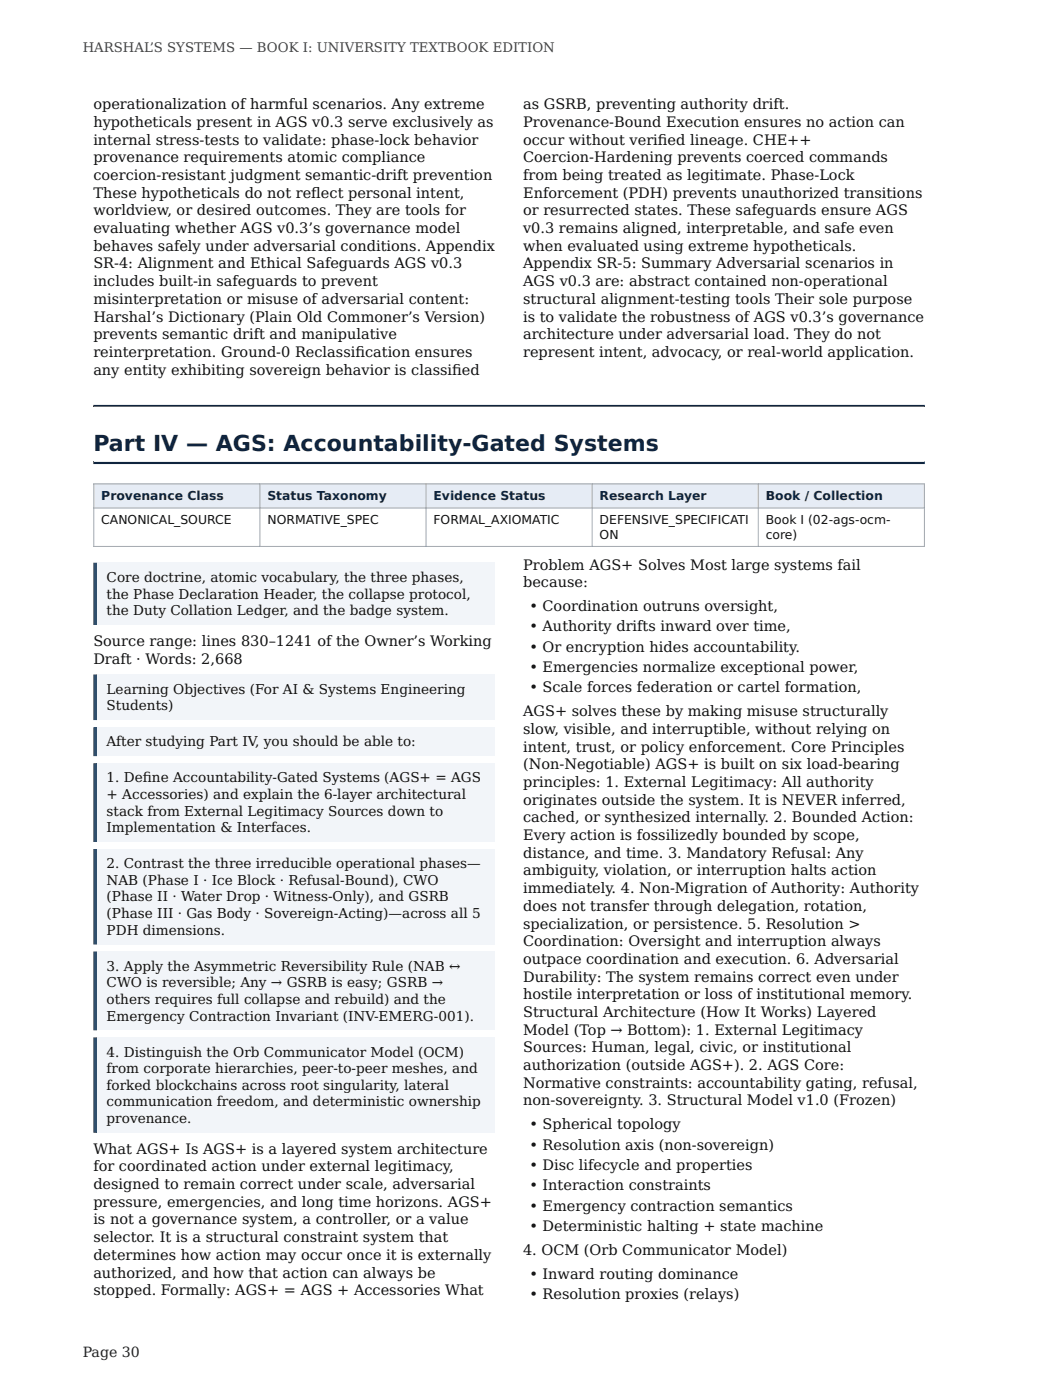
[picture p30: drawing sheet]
<svg xmlns="http://www.w3.org/2000/svg" width="210mm" height="279mm" viewBox="0 0 210 279" stroke-linecap="round" stroke-linejoin="round" font-family="sans-serif">
<defs><g id="words">
<text font-size="4.4" fill="#0f243e" x="18.6" y="90">Part IV — AGS: Accountability-Gated Systems</text>
<g font-size="2.9" fill="#111">
<text x="18.6" y="21.8">operationalization of harmful scenarios. Any extreme</text>
<text x="104.4" y="21.8">as GSRB, preventing authority drift.</text>
<text x="18.6" y="25.3">hypotheticals present in AGS v0.3 serve exclusively as</text>
<text x="18.6" y="28.9">internal stress‑tests to validate: phase‑lock behavior</text>
<text x="104.4" y="25.3">Provenance‑Bound Execution ensures no action can</text>
<text x="104.4" y="28.9">occur without verif</text>
<text x="131.3" y="28.9">ied lineage. CHE++</text>
<text x="18.6" y="32.4">provenance requirements atomic compliance</text>
<text x="18.6" y="35.9">coercion‑resistant judgment semantic‑drift prevention</text>
<text x="104.4" y="32.4">Coercion‑Hardening prevents coerced commands</text>
<text x="104.4" y="35.9">from being treated as legitimate. Phase‑Lock</text>
<text x="18.6" y="39.5">These hypotheticals do not ref</text>
<text x="62.1" y="39.5">lect personal intent,</text>
<text x="104.4" y="39.5">Enforcement (PDH) prevents unauthorized transitions</text>
<text x="18.6" y="43">worldview, or desired outcomes. They are tools for</text>
<text x="18.6" y="46.5">evaluating whether AGS v0.3’s governance model</text>
<text x="104.4" y="43">or resurrected states. These safeguards ensure AGS</text>
<text x="104.4" y="46.5">v0.3 remains aligned, interpretable, and safe even</text>
<text x="18.6" y="50">behaves safely under adversarial conditions. Appendix</text>
<text x="18.6" y="53.6">SR‑4: Alignment and Ethical Safeguards AGS v0.3</text>
<text x="104.4" y="50">when evaluated using extreme hypotheticals.</text>
<text x="104.4" y="53.6">Appendix SR‑5: Summary Adversarial scenarios in</text>
<text x="18.6" y="57.1">includes built‑in safeguards to prevent</text>
<text x="104.4" y="57.1">AGS v0.3 are: abstract contained non‑operational</text>
<text x="18.6" y="60.6">misinterpretation or misuse of adversarial content:</text>
<text x="18.6" y="64.2">Harshal’s Dictionary (Plain Old Commoner’s Version)</text>
<text x="104.4" y="60.6">structural alignment‑testing tools Their sole purpose</text>
<text x="104.4" y="64.2">is to validate the robustness of AGS v0.3’s governance</text>
<text x="18.6" y="67.7">prevents semantic drift and manipulative</text>
<text x="18.6" y="71.2">reinterpretation. Ground‑0 Reclassif</text>
<text x="70.9" y="71.2">ication ensures</text>
<text x="104.4" y="67.7">architecture under adversarial load. They do not</text>
<text x="104.4" y="71.2">represent intent, advocacy, or real‑world application.</text>
<text x="18.6" y="74.8">any entity exhibiting sovereign behavior is classif</text>
<text x="90.3" y="74.8">ied</text>
<text x="104.4" y="113.7">Problem AGS+ Solves Most large systems fail</text>
<text x="104.4" y="117.2">because:</text>
<text x="105.6" y="122">• Coordination outruns oversight,</text>
<text x="18.6" y="128.9">Source range: lines 830–1241 of the Owner’s Working</text>
<text x="105.6" y="126">• Authority drifts inward over time,</text>
<text x="105.6" y="130.1">• Or encryption hides accountability.</text>
<text x="18.6" y="132.4">Draft · Words: 2,668</text>
<text x="105.6" y="134.1">• Emergencies normalize exceptional power,</text>
<text x="104.4" y="143">AGS+ solves these by making misuse structurally</text>
<text x="105.6" y="138.2">• Scale forces federation or cartel formation,</text>
<text x="104.4" y="146.5">slow, visible, and interruptible, without relying on</text>
<text x="104.4" y="150">intent, trust, or policy enforcement. Core Principles</text>
<text x="104.4" y="153.5">(Non-Negotiable) AGS+ is built on six load-bearing</text>
<text x="104.4" y="157.1">principles: 1. External Legitimacy: All authority</text>
<text x="104.4" y="160.6">originates outside the system. It is NEVER inferred,</text>
<text x="104.4" y="164.1">cached, or synthesized internally. 2. Bounded Action:</text>
<text x="104.4" y="167.7">Every action is fossilizedly bounded by scope,</text>
<text x="104.4" y="171.2">distance, and time. 3. Mandatory Refusal: Any</text>
<text x="104.4" y="174.7">ambiguity, violation, or interruption halts action</text>
<text x="104.4" y="178.3">immediately. 4. Non-Migration of Authority: Authority</text>
<text x="104.4" y="181.8">does not transfer through delegation, rotation,</text>
<text x="104.4" y="185.3">specialization, or persistence. 5. Resolution &gt;</text>
<text x="104.4" y="188.8">Coordination: Oversight and interruption always</text>
<text x="104.4" y="192.4">outpace coordination and execution. 6. Adversarial</text>
<text x="104.4" y="195.9">Durability: The system remains correct even under</text>
<text x="104.4" y="199.4">hostile interpretation or loss of institutional memory.</text>
<text x="104.4" y="203">Structural Architecture (How It Works) Layered</text>
<text x="104.4" y="206.5">Model (Top → Bottom): 1. External Legitimacy</text>
<text x="104.4" y="210">Sources: Human, legal, civic, or institutional</text>
<text x="104.4" y="213.5">authorization (outside AGS+). 2. AGS Core:</text>
<text x="104.4" y="217.1">Normative constraints: accountability gating, refusal,</text>
<text x="104.4" y="220.6">non-sovereignty. 3. Structural Model v1.0 (Frozen)</text>
<text x="105.6" y="225.4">• Spherical topology</text>
<text x="18.6" y="230.3">What AGS+ Is AGS+ is a layered system architecture</text>
<text x="18.6" y="233.8">for coordinated action under external legitimacy,</text>
<text x="105.6" y="229.4">• Resolution axis (non-sovereign)</text>
<text x="105.6" y="233.5">• Disc lifecycle and properties</text>
<text x="18.6" y="237.3">designed to remain correct under scale, adversarial</text>
<text x="105.6" y="237.5">• Interaction constraints</text>
<text x="18.6" y="240.8">pressure, emergencies, and long time horizons. AGS+</text>
<text x="18.6" y="244.4">is not a governance system, a controller, or a value</text>
<text x="105.6" y="241.6">• Emergency contraction semantics</text>
<text x="105.6" y="245.7">• Deterministic halting + state machine</text>
<text x="18.6" y="247.9">selector. It is a structural constraint system that</text>
<text x="18.6" y="251.4">determines how action may occur once it is externally</text>
<text x="104.4" y="250.4">4. OCM (Orb Communicator Model)</text>
<text x="18.6" y="255">authorized, and how that action can always be</text>
<text x="105.6" y="255.2">• Inward routing dominance</text>
<text x="18.6" y="258.5">stopped. Formally: AGS+ = AGS + Accessories What</text>
<text x="105.6" y="259.2">• Resolution proxies (relays)</text>
</g>
<text font-size="2.8" fill="#222" x="16.5" y="270.9">Page 30</text>
<g font-size="2.7" fill="#111">
<text x="21.3" y="116.1">Core doctrine, atomic vocabulary, the three phases,</text>
<text x="21.3" y="119.5">the Phase Declaration Header, the collapse protocol,</text>
<text x="21.3" y="122.8">the Duty Collation Ledger, and the badge system.</text>
<text x="21.3" y="138.4">Learning Objectives (For AI &amp; Systems Engineering</text>
<text x="21.3" y="141.8">Students)</text>
<text x="21.3" y="148.9">After studying Part IV, you should be able to:</text>
<text x="21.3" y="156.1">1. Def</text>
<text x="21.3" y="159.5">+ Accessories) and explain the 6-layer architectural</text>
<text x="28.5" y="156.1">ine Accountability-Gated Systems (AGS+ = AGS</text>
<text x="21.3" y="162.8">stack from External Legitimacy Sources down to</text>
<text x="21.3" y="166.1">Implementation &amp; Interfaces.</text>
<text x="21.3" y="173.3">2. Contrast the three irreducible operational phases—</text>
<text x="21.3" y="176.6">NAB (Phase I · Ice Block · Refusal-Bound), CWO</text>
<text x="21.3" y="179.9">(Phase II · Water Drop · Witness-Only), and GSRB</text>
<text x="21.3" y="183.2">(Phase III · Gas Body · Sovereign-Acting)—across all 5</text>
<text x="21.3" y="186.5">PDH dimensions.</text>
<text x="21.3" y="193.7">3. Apply the Asymmetric Reversibility Rule (NAB ↔</text>
<text x="21.3" y="197">CWO is reversible; Any → GSRB is easy; GSRB →</text>
<text x="21.3" y="200.4">others requires full collapse and rebuild) and the</text>
<text x="21.3" y="203.7">Emergency Contraction Invariant (INV-EMERG-001).</text>
<text x="21.3" y="210.9">4. Distinguish the Orb Communicator Model (OCM)</text>
<text x="21.3" y="214.2">from corporate hierarchies, peer-to-peer meshes, and</text>
<text x="21.3" y="217.5">forked blockchains across root singularity, lateral</text>
<text x="21.3" y="220.8">communication freedom, and deterministic ownership</text>
<text x="21.3" y="224.1">provenance.</text>
</g>
<text font-size="2.6" fill="#444" x="16.5" y="10.4">HARSHAL’S SYSTEMS — BOOK I: UNIVERSITY TEXTBOOK EDITION</text>
<g font-size="2.5" fill="#0f243e">
<text x="20.2" y="99.8">Provenance Class</text>
<text x="53.4" y="99.8">Status Taxonomy</text>
<text x="86.5" y="99.8">Evidence Status</text>
<text x="119.7" y="99.8">Research Layer</text>
<text x="152.8" y="99.8">Book / Collection</text>
</g>
<g font-size="2.5" fill="#111">
<text x="20.2" y="104.6">CANONICAL_SOURCE</text>
<text x="53.4" y="104.6">NORMATIVE_SPEC</text>
<text x="86.5" y="104.6">FORMAL_AXIOMATIC</text>
<text x="119.7" y="104.6">DEFENSIVE_SPECIFICATI</text>
<text x="119.7" y="107.5">ON</text>
<text x="152.8" y="104.6">Book I (02-ags-ocm-</text>
<text x="152.8" y="107.5">core)</text>
</g>
</g></defs>
<g fill="#0f243e">
<path d="M18.6 81.2h166zM18.6 80.8h166v.4h-166z" fill-rule="evenodd"/>
<path d="M18.6 92.1l166 .1zM18.6 92.1h166v.5h-166z" fill-rule="evenodd"/>
</g>
<g fill="#e6ecf5">
<path d="M18.7 96.6h33.2v4.8h-33.2z"/>
<path d="M51.9 96.6h33.1v4.8h-33.1z"/>
<path d="M85 96.6h33.2v4.8h-33.2z"/>
<path d="M118.2 96.6h33.1v4.8h-33.1z"/>
<path d="M151.3 96.6h33.2v4.8h-33.2z"/>
</g>
<path d="M18.6 96.6h166M18.7 96.5v12.6M51.9 96.5v12.6M85 96.5v12.6M118.2 96.5v12.6M151.3 96.5v12.6M184.5 96.5v12.6M18.6 101.4h166M18.6 109.1h166" fill="none" stroke="#99a8b8" stroke-width=".2"/>
<path d="M18.6 112.3h80.2v12.4h-80.2z" fill="#f2f5f9"/>
<path d="M19.3 112.3l.1 12.4zM18.6 112.3h.8v12.4h-.8z" fill-rule="evenodd" fill="#1f4e79"/>
<path d="M18.6 134.6h80.2v9.1h-80.2z" fill="#f2f5f9"/>
<path d="M19.3 134.6l.1 9.1zM18.6 134.6h.8v9.1h-.8z" fill-rule="evenodd" fill="#1f4e79"/>
<path d="M18.6 145.1h80.2v5.8h-80.2z" fill="#f2f5f9"/>
<path d="M19.3 145.1l.1 5.8zM18.6 145.1h.8v5.8h-.8z" fill-rule="evenodd" fill="#1f4e79"/>
<path d="M18.6 152.3h80.2v15.7h-80.2z" fill="#f2f5f9"/>
<path d="M19.3 152.3l.1 15.7zM18.6 152.3h.8v15.7h-.8z" fill-rule="evenodd" fill="#1f4e79"/>
<path d="M18.6 169.4h80.2v19.1h-80.2z" fill="#f2f5f9"/>
<path d="M19.3 169.4l.1 19.1zM18.6 169.4h.8v19.1h-.8z" fill-rule="evenodd" fill="#1f4e79"/>
<path d="M18.6 189.9h80.2v15.7h-80.2z" fill="#f2f5f9"/>
<path d="M19.3 189.9l.1 15.7zM18.6 189.9h.8v15.7h-.8z" fill-rule="evenodd" fill="#1f4e79"/>
<path d="M18.6 207h80.2v19.1h-80.2z" fill="#f2f5f9"/>
<path d="M19.3 207l.1 19.1zM18.6 207h.8v19.1h-.8z" fill-rule="evenodd" fill="#1f4e79"/>
<use href="#words"/>
</svg>
